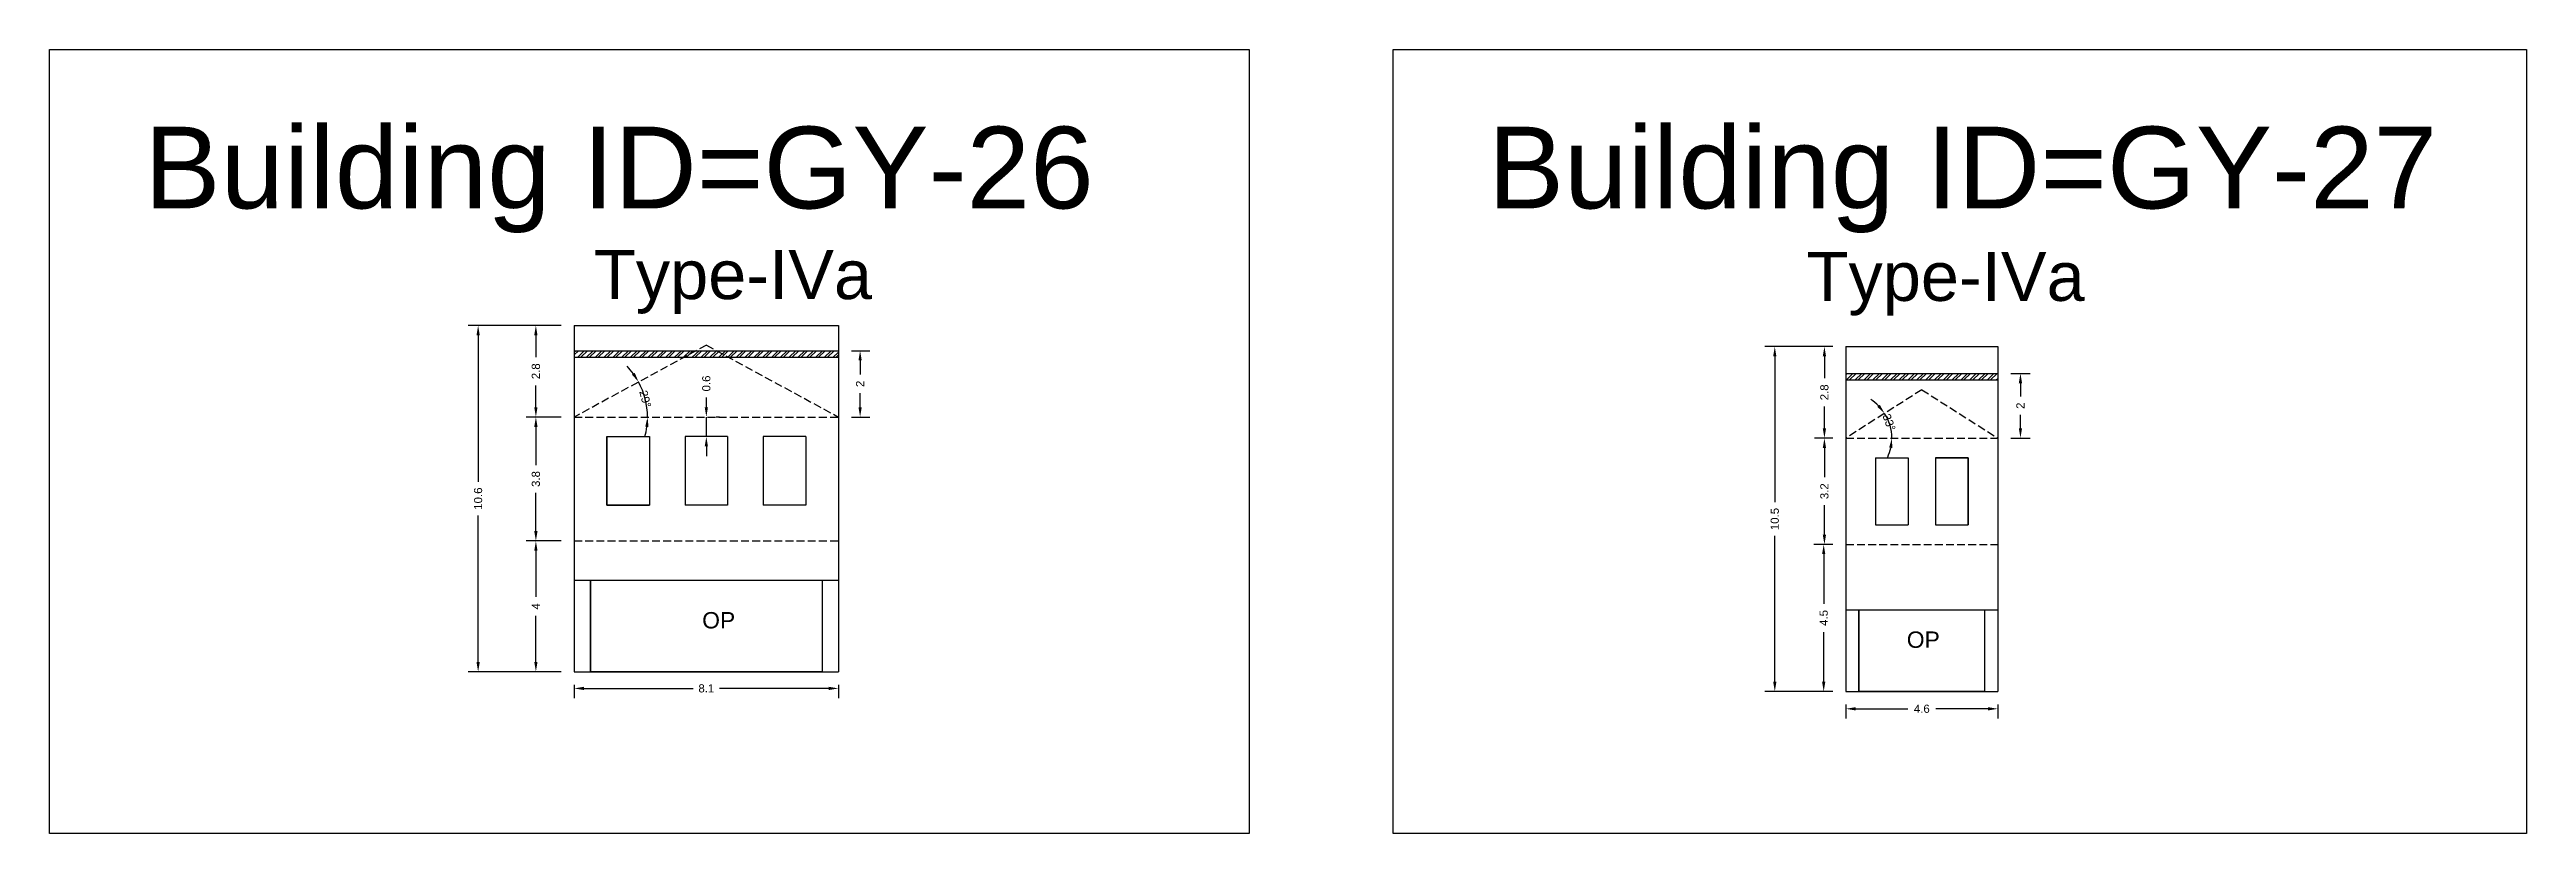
# Model space of a CAD drawing. Header units: metres. Extents: x 3416649 to 3417076, y -6712857 to -6712690.
# Drawn here: x 3416839.2 to 3416914.9, y -6712786.8 to -6712762.8 of the extents above; entities that cross this region are included whole.
import ezdxf

# ---------------------------------------------------------------- set-up
doc = ezdxf.new("R2010")
doc.units = ezdxf.units.M
doc.linetypes.add('ACAD_ISO02W100', pattern=[15, 12, -3])
doc.layers.add('Dotted', color=7, linetype='ACAD_ISO02W100', plot=False)
doc.styles.get("Standard").update_dxf_attribs({"font": 'arial.ttf'})
doc.dimstyles.new('ISO-25', dxfattribs={"dimtxt": 0.25, "dimasz": 0.3, "dimexe": 0.3, "dimexo": 0.4, "dimgap": 0.2, "dimtad": 0, "dimdec": 1, "dimdsep": 46, "dimtxsty": 'Standard', "dimcen": 2.5, "dimadec": 0, "dimazin": 0, "dimtfac": 1, "dimtdec": 1, "dimtmove": 0, "dimatfit": 3, "dimfxl": 1, "dimarcsym": 0})

msp = doc.modelspace()

# ---------------------------------------------------------------- texts
at = {"attachment_point": 1}
for s, width, heights, insert, char_height in [('Building ID=GY-26', 67.86454, [0.517], (3416842.081, -6712765.147), 2.5), ('Building ID=GY-27', 67.86454, [0.517], (3416883.148, -6712765.147), 2.5), ('Type-IVa ', 9.99112, [0.517], (3416855.825, -6712768.921), 1.5), ('Type-IVa ', 9.99112, [0.517], (3416892.893, -6712768.976), 1.5), ('OP', 1.17554, [0], (3416859.134, -6712779.994), 0.5), ('OP', 1.17554, [0], (3416895.955, -6712780.588), 0.5)]:
    msp.add_mtext_dynamic_manual_height_columns(s, width=width, gutter_width=12.5, heights=heights, dxfattribs=dict(at, insert=insert, char_height=char_height))

# ---------------------------------------------------------------- blocks, each defined once
blk = doc.blocks.new('*D180')
at = {"color": 0, "lineweight": -2, "transparency": 16777216}
for p, q in [((3416854.821, -6712777.819), (3416853.75, -6712777.819)), ((3416854.05, -6712778.119), (3416854.05, -6712779.533)), ((3416854.05, -6712781.519), (3416854.05, -6712780.106)), ((3416854.821, -6712781.819), (3416853.75, -6712781.819))]:
    blk.add_line(p, q, dxfattribs=at)
at = {"color": 0, "transparency": 16777216}
for points in [[(3416854, -6712778.119), (3416854.1, -6712778.119), (3416854.05, -6712777.819)], [(3416854, -6712781.519), (3416854.1, -6712781.519), (3416854.05, -6712781.819)]]:
    blk.add_solid(points, dxfattribs=at)
at = {"layer": 'Defpoints', "color": 0, "transparency": 16777216}
for p in [(3416854.05, -6712777.819), (3416855.221, -6712777.819), (3416855.221, -6712781.819)]:
    blk.add_point(p, dxfattribs=at)
at = {"color": 0, "transparency": 16777216, "insert": (3416854.05, -6712779.819), "char_height": 0.25, "attachment_point": 5, "rotation": 90}
blk.add_mtext('4', dxfattribs=at)
blk = doc.blocks.new('*D181')
at = {"color": 0, "lineweight": -2, "transparency": 16777216}
for p, q in [((3416854.821, -6712774.029), (3416853.75, -6712774.029)), ((3416854.05, -6712774.329), (3416854.05, -6712775.497)), ((3416854.05, -6712777.519), (3416854.05, -6712776.352)), ((3416854.821, -6712777.819), (3416853.75, -6712777.819))]:
    blk.add_line(p, q, dxfattribs=at)
at = {"color": 0, "transparency": 16777216}
for points in [[(3416854, -6712774.329), (3416854.1, -6712774.329), (3416854.05, -6712774.029)], [(3416854, -6712777.519), (3416854.1, -6712777.519), (3416854.05, -6712777.819)]]:
    blk.add_solid(points, dxfattribs=at)
at = {"layer": 'Defpoints', "color": 0, "transparency": 16777216}
for p in [(3416854.05, -6712774.029), (3416855.221, -6712774.029), (3416855.221, -6712777.819)]:
    blk.add_point(p, dxfattribs=at)
at = {"color": 0, "transparency": 16777216, "insert": (3416854.05, -6712775.924), "char_height": 0.25, "attachment_point": 5, "rotation": 90}
blk.add_mtext('3.8', dxfattribs=at)
blk = doc.blocks.new('*D182')
at = {"color": 0, "lineweight": -2, "transparency": 16777216}
for start, end in [(36.24218, 43.91367), (360, 28.5707), (344.65703, 352.32852)]:
    blk.add_arc((3416855.221, -6712774.029), 2.242, start, end, dxfattribs=at)
at = {"color": 0, "transparency": 16777216}
for points in [[(3416857.072, -6712772.677), (3416856.987, -6712772.731), (3416857.19, -6712772.957)], [(3416857.393, -6712774.325), (3416857.493, -6712774.332), (3416857.463, -6712774.029)]]:
    blk.add_solid(points, dxfattribs=at)
at = {"layer": 'Defpoints', "color": 0, "transparency": 16777216}
for p in [(3416859.261, -6712771.829), (3416857.432, -6712773.658), (3416855.221, -6712774.029), (3416855.221, -6712774.029), (3416863.301, -6712774.029)]:
    blk.add_point(p, dxfattribs=at)
at = {"color": 0, "transparency": 16777216, "insert": (3416857.394, -6712773.476), "char_height": 0.25, "attachment_point": 5, "rotation": 284.28535}
blk.add_mtext('29°', dxfattribs=at)
blk = doc.blocks.new('*D183')
at = {"color": 0, "lineweight": -2, "transparency": 16777216}
for p, q in [((3416854.821, -6712771.229), (3416853.75, -6712771.229)), ((3416854.05, -6712771.529), (3416854.05, -6712772.199)), ((3416854.05, -6712773.729), (3416854.05, -6712773.059)), ((3416854.821, -6712774.029), (3416853.75, -6712774.029))]:
    blk.add_line(p, q, dxfattribs=at)
at = {"color": 0, "transparency": 16777216}
for points in [[(3416854, -6712771.529), (3416854.1, -6712771.529), (3416854.05, -6712771.229)], [(3416854, -6712773.729), (3416854.1, -6712773.729), (3416854.05, -6712774.029)]]:
    blk.add_solid(points, dxfattribs=at)
at = {"layer": 'Defpoints', "color": 0, "transparency": 16777216}
for p in [(3416854.05, -6712771.229), (3416855.221, -6712771.229), (3416855.221, -6712774.029)]:
    blk.add_point(p, dxfattribs=at)
at = {"color": 0, "transparency": 16777216, "insert": (3416854.05, -6712772.629), "char_height": 0.25, "attachment_point": 5, "rotation": 90}
blk.add_mtext('2.8', dxfattribs=at)
blk = doc.blocks.new('*D184')
at = {"color": 0, "lineweight": -2, "transparency": 16777216}
for p, q in [((3416855.221, -6712782.219), (3416855.221, -6712782.629)), ((3416855.521, -6712782.329), (3416858.857, -6712782.329)), ((3416863.001, -6712782.329), (3416859.665, -6712782.329)), ((3416863.301, -6712782.219), (3416863.301, -6712782.629))]:
    blk.add_line(p, q, dxfattribs=at)
at = {"color": 0, "transparency": 16777216}
for points in [[(3416855.521, -6712782.279), (3416855.521, -6712782.379), (3416855.221, -6712782.329)], [(3416863.001, -6712782.279), (3416863.001, -6712782.379), (3416863.301, -6712782.329)]]:
    blk.add_solid(points, dxfattribs=at)
at = {"layer": 'Defpoints', "color": 0, "transparency": 16777216}
for p in [(3416855.221, -6712781.819), (3416863.301, -6712781.819), (3416863.301, -6712782.329)]:
    blk.add_point(p, dxfattribs=at)
at = {"color": 0, "transparency": 16777216, "insert": (3416859.261, -6712782.329), "char_height": 0.25, "attachment_point": 5}
blk.add_mtext('8.1', dxfattribs=at)
blk = doc.blocks.new('*D185')
at = {"color": 0, "lineweight": -2, "transparency": 16777216}
for p, q in [((3416854.821, -6712771.229), (3416851.985, -6712771.229)), ((3416852.285, -6712771.529), (3416852.285, -6712776.012)), ((3416852.285, -6712781.519), (3416852.285, -6712777.037)), ((3416854.821, -6712781.819), (3416851.985, -6712781.819))]:
    blk.add_line(p, q, dxfattribs=at)
at = {"color": 0, "transparency": 16777216}
for points in [[(3416852.235, -6712771.529), (3416852.335, -6712771.529), (3416852.285, -6712771.229)], [(3416852.235, -6712781.519), (3416852.335, -6712781.519), (3416852.285, -6712781.819)]]:
    blk.add_solid(points, dxfattribs=at)
at = {"layer": 'Defpoints', "color": 0, "transparency": 16777216}
for p in [(3416852.285, -6712771.229), (3416855.221, -6712771.229), (3416855.221, -6712781.819)]:
    blk.add_point(p, dxfattribs=at)
at = {"color": 0, "transparency": 16777216, "insert": (3416852.285, -6712776.524), "char_height": 0.25, "attachment_point": 5, "rotation": 90}
blk.add_mtext('10.6', dxfattribs=at)
blk = doc.blocks.new('*D186')
at = {"color": 0, "lineweight": -2, "transparency": 16777216}
for p, q in [((3416859.261, -6712773.729), (3416859.261, -6712773.429)), ((3416859.261, -6712774.629), (3416859.261, -6712774.029)), ((3416859.661, -6712774.029), (3416859.561, -6712774.029)), ((3416859.661, -6712774.629), (3416859.561, -6712774.629)), ((3416859.261, -6712774.929), (3416859.261, -6712775.229))]:
    blk.add_line(p, q, dxfattribs=at)
at = {"color": 0, "transparency": 16777216}
for points in [[(3416859.211, -6712773.729), (3416859.311, -6712773.729), (3416859.261, -6712774.029)], [(3416859.211, -6712774.929), (3416859.311, -6712774.929), (3416859.261, -6712774.629)]]:
    blk.add_solid(points, dxfattribs=at)
at = {"layer": 'Defpoints', "color": 0, "transparency": 16777216}
for p in [(3416859.261, -6712774.029), (3416859.261, -6712774.029), (3416859.261, -6712774.629)]:
    blk.add_point(p, dxfattribs=at)
at = {"color": 0, "transparency": 16777216, "insert": (3416859.261, -6712773.002), "char_height": 0.25, "attachment_point": 5, "rotation": 90}
blk.add_mtext('0.6', dxfattribs=at)
blk = doc.blocks.new('*D187')
at = {"color": 0, "lineweight": -2, "transparency": 16777216}
for p, q in [((3416863.701, -6712771.999), (3416864.261, -6712771.999)), ((3416863.961, -6712772.299), (3416863.961, -6712772.732)), ((3416863.961, -6712773.729), (3416863.961, -6712773.297)), ((3416863.701, -6712774.029), (3416864.261, -6712774.029))]:
    blk.add_line(p, q, dxfattribs=at)
at = {"color": 0, "transparency": 16777216}
for points in [[(3416863.911, -6712772.299), (3416864.011, -6712772.299), (3416863.961, -6712771.999)], [(3416863.911, -6712773.729), (3416864.011, -6712773.729), (3416863.961, -6712774.029)]]:
    blk.add_solid(points, dxfattribs=at)
at = {"layer": 'Defpoints', "color": 0, "transparency": 16777216}
for p in [(3416863.301, -6712771.999), (3416863.961, -6712771.999), (3416863.301, -6712774.029)]:
    blk.add_point(p, dxfattribs=at)
at = {"color": 0, "transparency": 16777216, "insert": (3416863.961, -6712773.014), "char_height": 0.25, "attachment_point": 5, "rotation": 90}
blk.add_mtext('2', dxfattribs=at)
blk = doc.blocks.new('*D188')
at = {"color": 0, "lineweight": -2, "transparency": 16777216}
for p, q in [((3416893.694, -6712774.673), (3416893.137, -6712774.673)), ((3416893.437, -6712774.973), (3416893.437, -6712775.872)), ((3416893.437, -6712777.623), (3416893.437, -6712776.724)), ((3416893.694, -6712777.923), (3416893.137, -6712777.923))]:
    blk.add_line(p, q, dxfattribs=at)
at = {"color": 0, "transparency": 16777216}
for points in [[(3416893.387, -6712774.973), (3416893.487, -6712774.973), (3416893.437, -6712774.673)], [(3416893.387, -6712777.623), (3416893.487, -6712777.623), (3416893.437, -6712777.923)]]:
    blk.add_solid(points, dxfattribs=at)
at = {"layer": 'Defpoints', "color": 0, "transparency": 16777216}
for p in [(3416893.437, -6712774.673), (3416894.094, -6712774.673), (3416894.094, -6712777.923)]:
    blk.add_point(p, dxfattribs=at)
at = {"color": 0, "transparency": 16777216, "insert": (3416893.437, -6712776.298), "char_height": 0.25, "attachment_point": 5, "rotation": 90}
blk.add_mtext('3.2', dxfattribs=at)
blk = doc.blocks.new('*D189')
at = {"color": 0, "lineweight": -2, "transparency": 16777216}
for p, q in [((3416893.694, -6712777.923), (3416893.115, -6712777.923)), ((3416893.415, -6712778.223), (3416893.415, -6712779.739)), ((3416893.415, -6712782.123), (3416893.415, -6712780.606)), ((3416893.694, -6712782.423), (3416893.115, -6712782.423))]:
    blk.add_line(p, q, dxfattribs=at)
at = {"color": 0, "transparency": 16777216}
for points in [[(3416893.365, -6712778.223), (3416893.465, -6712778.223), (3416893.415, -6712777.923)], [(3416893.365, -6712782.123), (3416893.465, -6712782.123), (3416893.415, -6712782.423)]]:
    blk.add_solid(points, dxfattribs=at)
at = {"layer": 'Defpoints', "color": 0, "transparency": 16777216}
for p in [(3416893.415, -6712777.923), (3416894.094, -6712777.923), (3416894.094, -6712782.423)]:
    blk.add_point(p, dxfattribs=at)
at = {"color": 0, "transparency": 16777216, "insert": (3416893.415, -6712780.173), "char_height": 0.25, "attachment_point": 5, "rotation": 90}
blk.add_mtext('4.5', dxfattribs=at)
blk = doc.blocks.new('*D190')
at = {"color": 0, "lineweight": -2, "transparency": 16777216}
for start, end in [(44.80535, 57.07563), (360, 32.53507), (335.45944, 347.72972)]:
    blk.add_arc((3416894.094, -6712774.673), 1.404, start, end, dxfattribs=at)
at = {"color": 0, "transparency": 16777216}
for points in [[(3416895.129, -6712773.653), (3416895.051, -6712773.715), (3416895.277, -6712773.918)], [(3416895.416, -6712774.966), (3416895.515, -6712774.976), (3416895.498, -6712774.673)]]:
    blk.add_solid(points, dxfattribs=at)
at = {"layer": 'Defpoints', "color": 0, "transparency": 16777216}
for p in [(3416896.414, -6712773.193), (3416895.472, -6712774.409), (3416894.094, -6712774.673), (3416894.094, -6712774.673), (3416898.734, -6712774.673)]:
    blk.add_point(p, dxfattribs=at)
at = {"color": 0, "transparency": 16777216, "insert": (3416895.413, -6712774.192), "char_height": 0.25, "attachment_point": 5, "rotation": 290.03863}
blk.add_mtext('33°', dxfattribs=at)
blk = doc.blocks.new('*D191')
at = {"color": 0, "lineweight": -2, "transparency": 16777216}
for p, q in [((3416893.694, -6712771.873), (3416893.137, -6712771.873)), ((3416893.437, -6712772.173), (3416893.437, -6712772.843)), ((3416893.437, -6712774.373), (3416893.437, -6712773.703)), ((3416893.694, -6712774.673), (3416893.137, -6712774.673))]:
    blk.add_line(p, q, dxfattribs=at)
at = {"color": 0, "transparency": 16777216}
for points in [[(3416893.387, -6712772.173), (3416893.487, -6712772.173), (3416893.437, -6712771.873)], [(3416893.387, -6712774.373), (3416893.487, -6712774.373), (3416893.437, -6712774.673)]]:
    blk.add_solid(points, dxfattribs=at)
at = {"layer": 'Defpoints', "color": 0, "transparency": 16777216}
for p in [(3416893.437, -6712771.873), (3416894.094, -6712771.873), (3416894.094, -6712774.673)]:
    blk.add_point(p, dxfattribs=at)
at = {"color": 0, "transparency": 16777216, "insert": (3416893.437, -6712773.273), "char_height": 0.25, "attachment_point": 5, "rotation": 90}
blk.add_mtext('2.8', dxfattribs=at)
blk = doc.blocks.new('*D192')
at = {"color": 0, "lineweight": -2, "transparency": 16777216}
for p, q in [((3416894.094, -6712782.823), (3416894.094, -6712783.253)), ((3416894.394, -6712782.953), (3416895.982, -6712782.953)), ((3416898.434, -6712782.953), (3416896.847, -6712782.953)), ((3416898.734, -6712782.823), (3416898.734, -6712783.253))]:
    blk.add_line(p, q, dxfattribs=at)
at = {"color": 0, "transparency": 16777216}
for points in [[(3416894.394, -6712782.903), (3416894.394, -6712783.003), (3416894.094, -6712782.953)], [(3416898.434, -6712782.903), (3416898.434, -6712783.003), (3416898.734, -6712782.953)]]:
    blk.add_solid(points, dxfattribs=at)
at = {"layer": 'Defpoints', "color": 0, "transparency": 16777216}
for p in [(3416894.094, -6712782.423), (3416898.734, -6712782.423), (3416898.734, -6712782.953)]:
    blk.add_point(p, dxfattribs=at)
at = {"color": 0, "transparency": 16777216, "insert": (3416896.414, -6712782.953), "char_height": 0.25, "attachment_point": 5}
blk.add_mtext('4.6', dxfattribs=at)
blk = doc.blocks.new('*D193')
at = {"color": 0, "lineweight": -2, "transparency": 16777216}
for p, q in [((3416893.694, -6712771.873), (3416891.62, -6712771.873)), ((3416891.92, -6712772.173), (3416891.92, -6712776.634)), ((3416891.92, -6712782.123), (3416891.92, -6712777.662)), ((3416893.694, -6712782.423), (3416891.62, -6712782.423))]:
    blk.add_line(p, q, dxfattribs=at)
at = {"color": 0, "transparency": 16777216}
for points in [[(3416891.87, -6712772.173), (3416891.97, -6712772.173), (3416891.92, -6712771.873)], [(3416891.87, -6712782.123), (3416891.97, -6712782.123), (3416891.92, -6712782.423)]]:
    blk.add_solid(points, dxfattribs=at)
at = {"layer": 'Defpoints', "color": 0, "transparency": 16777216}
for p in [(3416891.92, -6712771.873), (3416894.094, -6712771.873), (3416894.094, -6712782.423)]:
    blk.add_point(p, dxfattribs=at)
at = {"color": 0, "transparency": 16777216, "insert": (3416891.92, -6712777.148), "char_height": 0.25, "attachment_point": 5, "rotation": 90}
blk.add_mtext('10.5', dxfattribs=at)
blk = doc.blocks.new('*D194')
at = {"color": 0, "lineweight": -2, "transparency": 16777216}
for p, q in [((3416899.134, -6712772.693), (3416899.729, -6712772.693)), ((3416899.429, -6712772.993), (3416899.429, -6712773.4)), ((3416899.429, -6712774.373), (3416899.429, -6712773.966)), ((3416899.134, -6712774.673), (3416899.729, -6712774.673))]:
    blk.add_line(p, q, dxfattribs=at)
at = {"color": 0, "transparency": 16777216}
for points in [[(3416899.379, -6712772.993), (3416899.479, -6712772.993), (3416899.429, -6712772.693)], [(3416899.379, -6712774.373), (3416899.479, -6712774.373), (3416899.429, -6712774.673)]]:
    blk.add_solid(points, dxfattribs=at)
at = {"layer": 'Defpoints', "color": 0, "transparency": 16777216}
for p in [(3416898.734, -6712772.693), (3416899.429, -6712772.693), (3416898.734, -6712774.673)]:
    blk.add_point(p, dxfattribs=at)
at = {"color": 0, "transparency": 16777216, "insert": (3416899.429, -6712773.683), "char_height": 0.25, "attachment_point": 5, "rotation": 90}
blk.add_mtext('2', dxfattribs=at)

# ---------------------------------------------------------------- dimensions: what is measured, and where the dimension line sits
for base, p1, p2, picture, middle in [((3416852.285, -6712771.229), (3416855.221, -6712781.819), (3416855.221, -6712771.229), '*D185', (3416852.285, -6712776.524)), ((3416854.05, -6712771.229), (3416855.221, -6712774.029), (3416855.221, -6712771.229), '*D183', (3416854.05, -6712772.629)), ((3416863.961, -6712771.999), (3416863.301, -6712774.029), (3416863.301, -6712771.999), '*D187', (3416863.961, -6712773.014)), ((3416891.919726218, -6712771.87284014), (3416894.094042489, -6712782.422840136), (3416894.094042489, -6712771.872840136), '*D193', (3416891.919726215, -6712777.147840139)), ((3416893.437, -6712771.873), (3416894.094, -6712774.673), (3416894.094, -6712771.873), '*D191', (3416893.437, -6712773.273)), ((3416859.261, -6712774.029), (3416859.261, -6712774.629), (3416859.261, -6712774.029), '*D186', (3416859.261, -6712773.002)), ((3416899.429, -6712772.693), (3416898.734, -6712774.673), (3416898.734, -6712772.693), '*D194', (3416899.429, -6712773.683)), ((3416854.05, -6712774.029), (3416855.221, -6712777.819), (3416855.221, -6712774.029), '*D181', (3416854.05, -6712775.924)), ((3416893.436793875, -6712774.672840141), (3416894.094042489, -6712777.922840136), (3416894.094042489, -6712774.672840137), '*D188', (3416893.436793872, -6712776.297840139)), ((3416854.05, -6712777.819), (3416855.221, -6712781.819), (3416855.221, -6712777.819), '*D180', (3416854.05, -6712779.819)), ((3416893.415, -6712777.923), (3416894.094, -6712782.423), (3416894.094, -6712777.923), '*D189', (3416893.415, -6712780.173))]:
    dim = msp.add_linear_dim(base=base, p1=p1, p2=p2, angle=90, dimstyle='ISO-25')
    dim.commit()
    dim.dimension.update_dxf_attribs({"geometry": picture, "text_midpoint": middle})
for base, line1, line2, picture, middle in [((3416857.432, -6712773.658), ((3416855.221, -6712774.029), (3416863.301, -6712774.029)), ((3416859.261, -6712771.829), (3416855.221, -6712774.029)), '*D182', (3416857.394, -6712773.476)), ((3416895.472, -6712774.409), ((3416894.094, -6712774.673), (3416898.734, -6712774.673)), ((3416896.414, -6712773.193), (3416894.094, -6712774.673)), '*D190', (3416895.413, -6712774.192))]:
    dim = msp.add_angular_dim_2l(base=base, line1=line1, line2=line2, dimstyle='ISO-25')
    dim.commit()
    dim.dimension.update_dxf_attribs({"geometry": picture, "text_midpoint": middle, "dimtype": 162})
for base, p1, p2, picture, middle in [((3416863.301, -6712782.329), (3416855.221, -6712781.819), (3416863.301, -6712781.819), '*D184', (3416859.261, -6712782.329)), ((3416898.734, -6712782.953), (3416894.094, -6712782.423), (3416898.734, -6712782.423), '*D192', (3416896.414, -6712782.953))]:
    dim = msp.add_linear_dim(base=base, p1=p1, p2=p2, dimstyle='ISO-25')
    dim.commit()
    dim.dimension.update_dxf_attribs({"geometry": picture, "text_midpoint": middle})

# ---------------------------------------------------------------- hatches: boundary and pattern name
h = msp.add_hatch()
h.set_pattern_fill('ANSI32', color=256, scale=0.02)
h.set_pattern_definition([(45, (-7.35109, 0), (-0.134703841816, 0.134703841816), []), (45, (-7.26129, 0), (-0.134703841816, 0.134703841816), [])])
h.paths.add_polyline_path([(3416863.301, -6712771.999), (3416859.573, -6712771.999), (3416859.941, -6712772.199), (3416863.301, -6712772.199)])
h.paths.add_polyline_path([(3416859.573, -6712771.999), (3416858.949, -6712771.999), (3416858.582, -6712772.199), (3416859.941, -6712772.199)])
h.paths.add_polyline_path([(3416858.949, -6712771.999), (3416855.221, -6712771.999), (3416855.221, -6712772.199), (3416858.582, -6712772.199)])
h = msp.add_hatch()
h.set_pattern_fill('ANSI32', color=256, scale=0.02)
h.set_pattern_definition([(45, (-8.55752, 0), (-0.134703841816, 0.134703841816), []), (45, (-8.46772, 0), (-0.134703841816, 0.134703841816), [])])
h.paths.add_polyline_path([(3416894.094, -6712772.693), (3416894.094, -6712772.893), (3416898.734, -6712772.893), (3416898.734, -6712772.693)])

# ---------------------------------------------------------------- linework, layer by layer
for points in [[(3416839.184, -6712762.787), (3416875.854, -6712762.787), (3416875.854, -6712786.767), (3416839.184, -6712786.767)], [(3416880.251, -6712762.787), (3416914.897, -6712762.787), (3416914.897, -6712786.767), (3416880.251, -6712786.767)], [(3416856.221, -6712774.629), (3416857.521, -6712774.629), (3416857.521, -6712776.729), (3416856.221, -6712776.729)], [(3416897.834, -6712775.273), (3416896.834, -6712775.273), (3416896.834, -6712777.323), (3416897.834, -6712777.323)], [(3416855.721, -6712779.019), (3416862.801, -6712779.019), (3416862.801, -6712781.819), (3416855.721, -6712781.819)], [(3416894.494, -6712779.923), (3416898.334, -6712779.923), (3416898.334, -6712782.423), (3416894.494, -6712782.423)]]:
    msp.add_lwpolyline(points, close=True)
for points in [[(3416855.221, -6712771.229), (3416863.301, -6712771.229)], [(3416855.221, -6712771.229), (3416855.221, -6712781.819)], [(3416863.301, -6712771.229), (3416863.301, -6712781.819)], [(3416855.221, -6712771.999), (3416863.301, -6712771.999)], [(3416855.221, -6712772.199), (3416863.301, -6712772.199)], [(3416894.094, -6712771.873), (3416898.734, -6712771.873)], [(3416894.094, -6712771.873), (3416894.094, -6712782.423)], [(3416898.734, -6712771.873), (3416898.734, -6712782.423)], [(3416894.094, -6712772.693), (3416898.734, -6712772.693)], [(3416894.094, -6712772.893), (3416898.734, -6712772.893)], [(3416856.221, -6712774.629), (3416857.521, -6712774.629)], [(3416856.221, -6712774.629), (3416856.221, -6712776.729)], [(3416857.521, -6712774.629), (3416857.521, -6712776.729)], [(3416859.911, -6712774.629), (3416858.611, -6712774.629)], [(3416858.611, -6712774.629), (3416858.611, -6712776.729)], [(3416859.911, -6712774.629), (3416859.911, -6712776.729)], [(3416862.301, -6712774.629), (3416861.001, -6712774.629)], [(3416861.001, -6712774.629), (3416861.001, -6712776.729)], [(3416862.301, -6712774.629), (3416862.301, -6712776.729)], [(3416894.994, -6712775.273), (3416895.994, -6712775.273)], [(3416894.994, -6712775.273), (3416894.994, -6712777.323)], [(3416895.994, -6712775.273), (3416895.994, -6712777.323)], [(3416896.834, -6712775.273), (3416896.834, -6712777.323)], [(3416896.834, -6712775.273), (3416897.834, -6712775.273)], [(3416897.834, -6712775.273), (3416897.834, -6712777.323)], [(3416856.221, -6712776.729), (3416857.521, -6712776.729)], [(3416859.911, -6712776.729), (3416858.611, -6712776.729)], [(3416862.301, -6712776.729), (3416861.001, -6712776.729)], [(3416894.994, -6712777.323), (3416895.994, -6712777.323)], [(3416896.834, -6712777.323), (3416897.834, -6712777.323)], [(3416855.221, -6712779.019), (3416863.301, -6712779.019)], [(3416855.721, -6712779.019), (3416855.721, -6712781.819)], [(3416862.801, -6712779.019), (3416862.801, -6712781.819)], [(3416894.094, -6712779.923), (3416898.734, -6712779.923)], [(3416894.494, -6712779.923), (3416894.494, -6712782.423)], [(3416898.334, -6712779.923), (3416898.334, -6712782.423)], [(3416855.221, -6712781.819), (3416863.301, -6712781.819)], [(3416894.094, -6712782.423), (3416898.734, -6712782.423)]]:
    msp.add_lwpolyline(points)
at = {"layer": 'Dotted', "ltscale": 0.02}
for points in [[(3416859.261, -6712771.829), (3416855.221, -6712774.029)], [(3416859.261, -6712771.829), (3416863.301, -6712774.029)], [(3416896.414, -6712773.193), (3416894.094, -6712774.673)], [(3416896.414, -6712773.193), (3416898.734, -6712774.673)], [(3416855.221, -6712774.029), (3416863.301, -6712774.029)], [(3416894.094, -6712774.673), (3416898.734, -6712774.673)], [(3416855.221, -6712777.819), (3416863.301, -6712777.819)], [(3416894.094, -6712777.923), (3416898.734, -6712777.923)]]:
    msp.add_lwpolyline(points, dxfattribs=at)

msp.set_redraw_order([(e.dxf.handle, doc.entitydb.next_handle()) for e in msp.query("TEXT MTEXT ATTDEF DIMENSION ARC_DIMENSION")])  # texts and dimensions are drawn at this point

doc.saveas('drawing.dxf')
